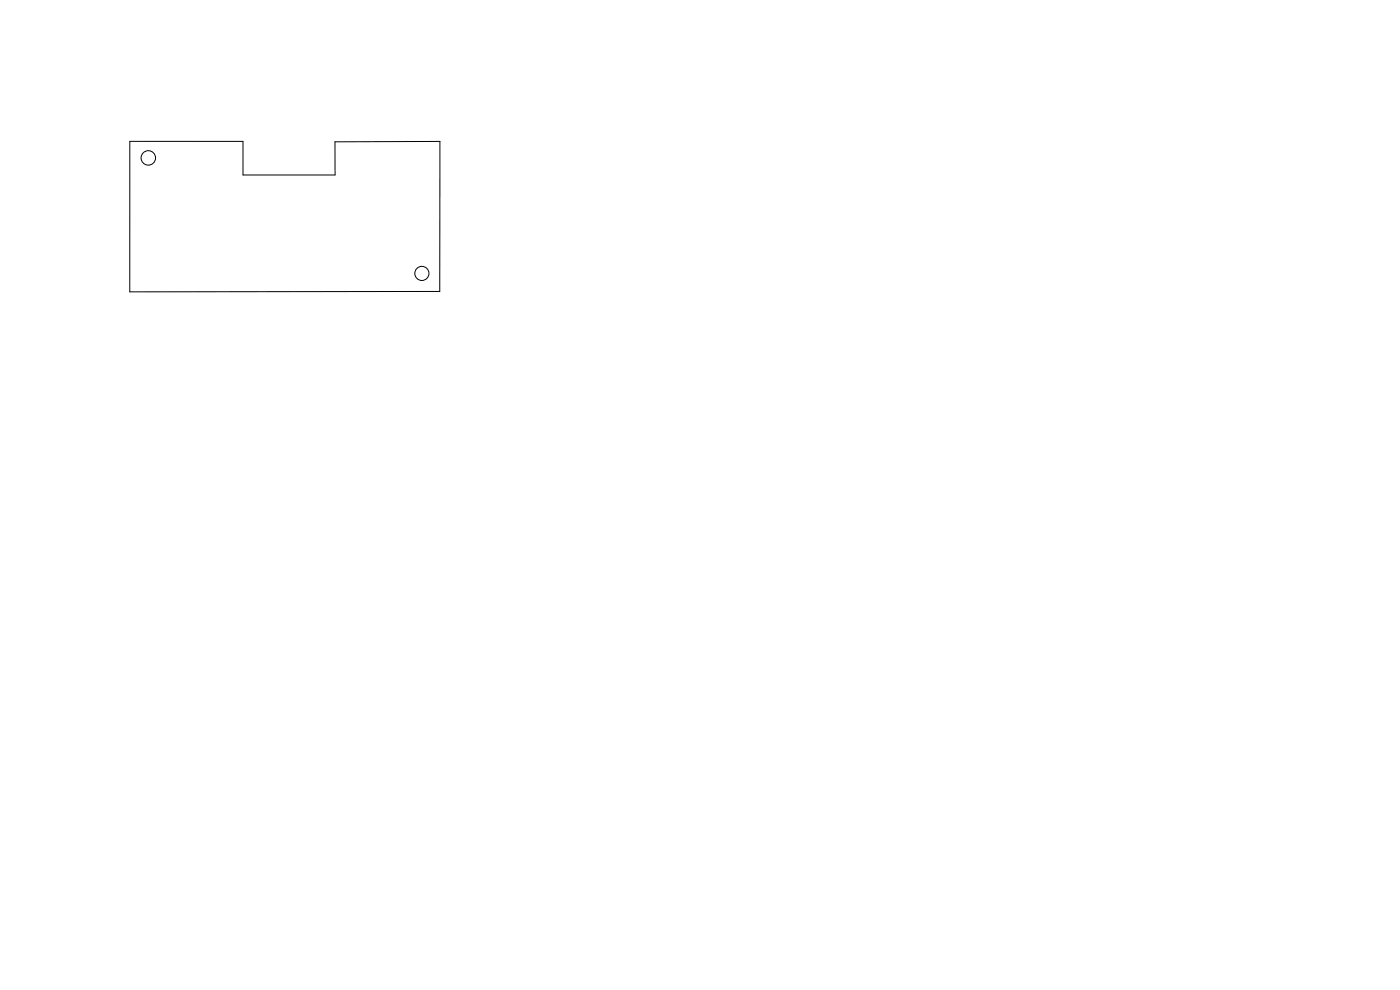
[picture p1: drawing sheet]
<svg xmlns="http://www.w3.org/2000/svg" width="297mm" height="210mm" viewBox="0 0 297 210" stroke-linecap="round" stroke-linejoin="round" font-family="sans-serif">
<g fill="none" stroke="#000" stroke-width=".21">
<path d="M27.5 30h24.1v7.1h19.5v-7l22.2-.1v31.8l-65.8 .1z"/>
<circle cx="31.5" cy="33.5" r="1.53"/>
<circle cx="89.5" cy="58" r="1.5"/>
</g>
</svg>
